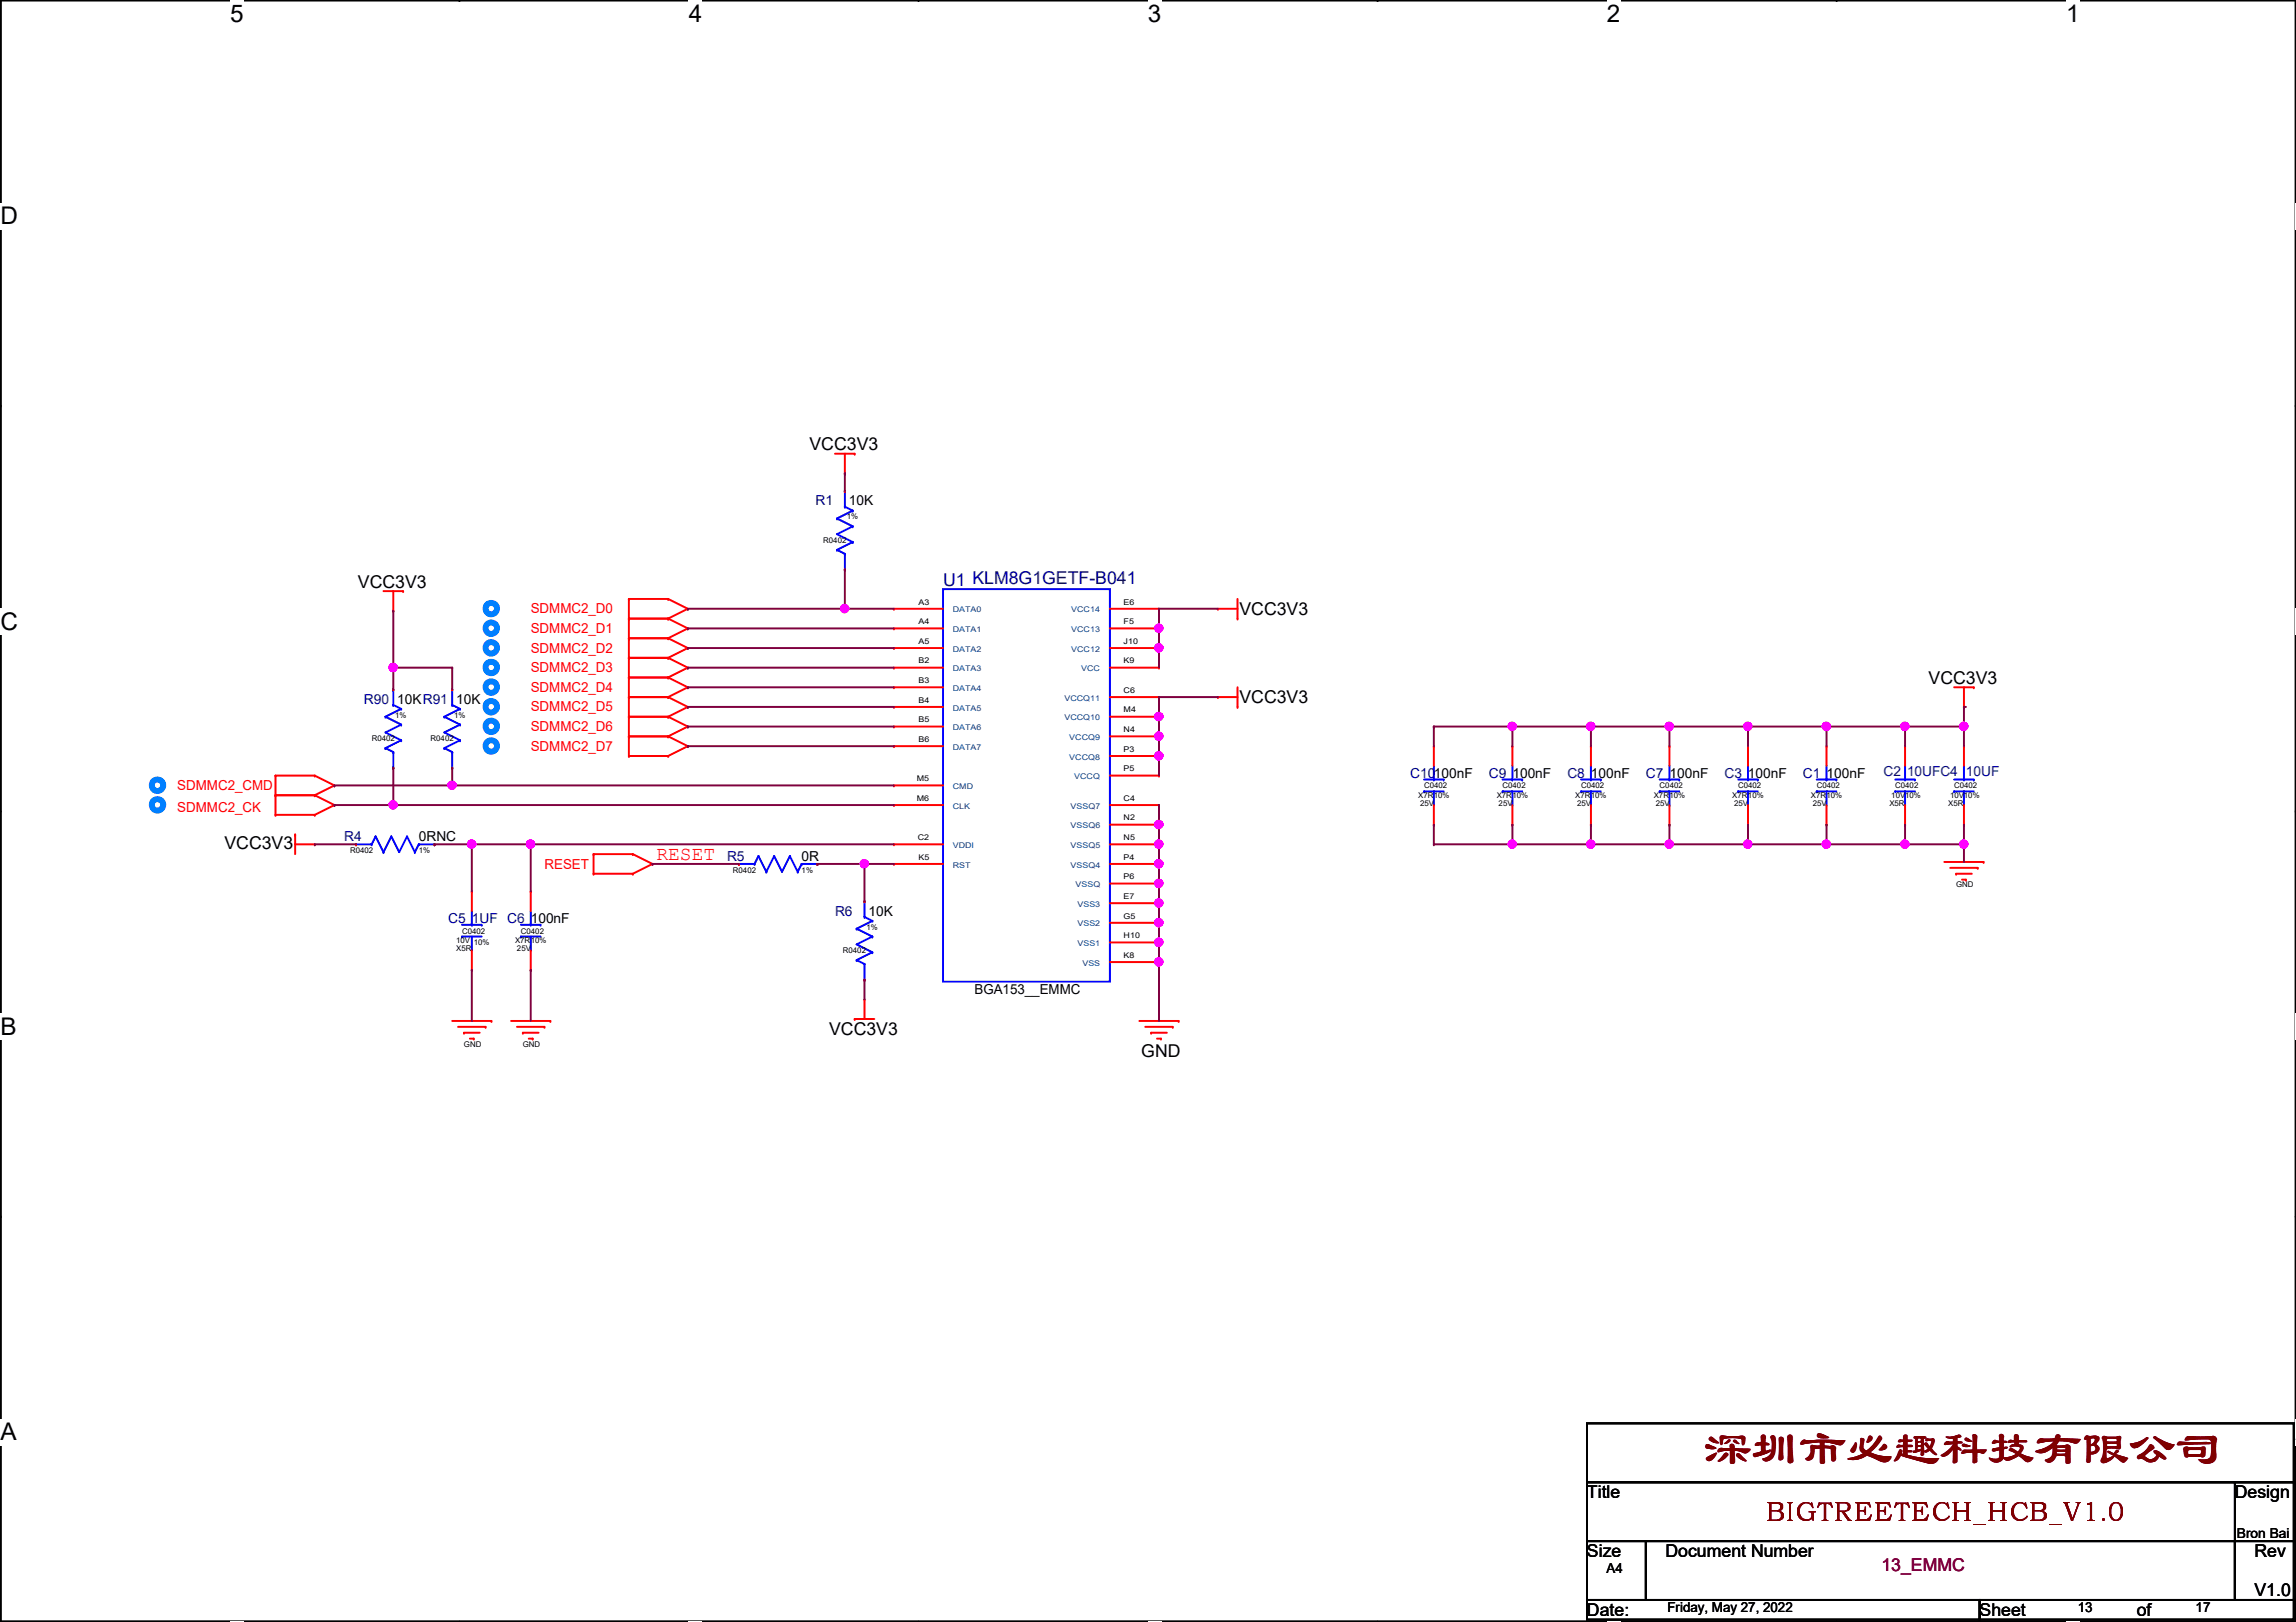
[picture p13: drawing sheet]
<svg xmlns="http://www.w3.org/2000/svg" width="297mm" height="210mm" viewBox="0 0 297 210" stroke-linecap="round" stroke-linejoin="round" font-family="sans-serif">
<defs><g id="words">
<text font-size="6.1" fill="#7f0000" x="220.6" y="189.4">深圳市必趣科技有限公司</text>
<text font-size="3.5" fill="#7f0000" x="228.4" y="196.8">BIGTREETECH_HCB_V1.0</text>
<g font-size="3.1">
<text x="29.8" y="2.8">5</text>
<text x="89.1" y="2.8">4</text>
<text x="148.5" y="2.8">3</text>
<text x="207.9" y="2.8">2</text>
<text x="267.3" y="2.8">1</text>
<text x=".1" y="29">D</text>
<text x=".1" y="81.5">C</text>
<text x=".1" y="133.9">B</text>
<text x=".1" y="186.4">A</text>
<text x="297" y="186.4">A</text>
</g>
<text font-size="2.5" fill="#f00" x="84.9" y="111.3">RESET</text>
<g font-size="2.3">
<text x="104.7" y="58.3">VCC3V3</text>
<text x="46.3" y="76">VCC3V3</text>
<text x="160.4" y="79.6">VCC3V3</text>
<text x="249.5" y="88.5">VCC3V3</text>
<text x="160.4" y="91">VCC3V3</text>
<text x="29" y="109.8">VCC3V3</text>
<text x="107.3" y="133.9">VCC3V3</text>
<text x="147.7" y="136.7">GND</text>
<text x="205.3" y="193.9">Title</text>
<text x="289.1" y="193.9">Design</text>
<text x="205.3" y="201.5">Size</text>
<text x="215.5" y="201.5">Document Number</text>
<text x="291.7" y="201.5">Rev</text>
<text x="205.3" y="209.1">Date:</text>
<text x="256.1" y="209.1">Sheet</text>
<text x="276.4" y="209.1">of</text>
<text x="291.7" y="206.6">V1.0</text>
</g>
<text font-size="2.3" fill="#00007f" x="122" y="75.8">U1 KLM8G1GETF-B041</text>
<text font-size="2.3" fill="#7f003f" x="243.4" y="203.3">13_EMMC</text>
<g font-size="1.8" fill="#00007f">
<text x="105.5" y="65.4">R1</text>
<text x="47.1" y="91.1">R90</text>
<text x="182.5" y="100.7">C10100nF</text>
<text x="192.6" y="100.7">C9</text>
<text x="202.8" y="100.7">C8</text>
<text x="212.9" y="100.7">C7</text>
<text x="223.1" y="100.7">C3</text>
<text x="233.3" y="100.7">C1</text>
<text x="243.7" y="100.5">C2</text>
<text x="246.7" y="100.5">10UFC4</text>
<text x="254.3" y="100.5">10UF</text>
<text x="44.5" y="108.8">R4</text>
<text x="94.1" y="111.4">R5</text>
<text x="58" y="119.5">C5</text>
<text x="61" y="119.5">1UF C6</text>
<text x="108" y="118.5">R6</text>
</g>
<g font-size="1.8">
<text x="109.8" y="65.4">10K</text>
<text x="51.4" y="91.1">10KR91</text>
<text x="59" y="91.1">10K</text>
<text x="195.7" y="100.7">100nF</text>
<text x="205.8" y="100.7">100nF</text>
<text x="216" y="100.7">100nF</text>
<text x="226.1" y="100.7">100nF</text>
<text x="236.3" y="100.7">100nF</text>
<text x="54.2" y="108.8">0RNC</text>
<text x="103.7" y="111.4">0R</text>
<text x="68.7" y="119.5">100nF</text>
<text x="112.3" y="118.5">10K</text>
<text x="126.1" y="128.7">BGA153__EMMC</text>
<text x="207.9" y="203.6">A4</text>
<text x="289.4" y="199">Bron Bai</text>
<text x="215.7" y="208.7">Friday, May 27, 2022</text>
<text x="268.8" y="208.7">13</text>
<text x="284.1" y="208.7">17</text>
</g>
<g font-size="1.8" fill="#f00">
<text x="68.7" y="79.4">SDMMC2_D0</text>
<text x="68.7" y="81.9">SDMMC2_D1</text>
<text x="68.7" y="84.5">SDMMC2_D2</text>
<text x="68.7" y="87">SDMMC2_D3</text>
<text x="68.7" y="89.5">SDMMC2_D4</text>
<text x="68.7" y="92.1">SDMMC2_D5</text>
<text x="68.7" y="94.6">SDMMC2_D6</text>
<text x="68.7" y="97.2">SDMMC2_D7</text>
<text x="22.9" y="102.2">SDMMC2_CMD</text>
<text x="22.9" y="105">SDMMC2_CK</text>
<text x="70.4" y="112.4">RESET</text>
</g>
<g font-size="1">
<text x="106.5" y="70.3">R0402</text>
<text x="109.6" y="67.2">1%</text>
<text x="118.8" y="78.2">A3</text>
<text x="118.8" y="80.8">A4</text>
<text x="118.8" y="83.3">A5</text>
<text x="145.4" y="83.3">J10</text>
<text x="145.4" y="80.8">F5</text>
<text x="145.4" y="78.2">E6</text>
<text x="118.8" y="85.9">B2</text>
<text x="118.8" y="88.4">B3</text>
<text x="145.4" y="89.7">C6</text>
<text x="145.4" y="85.9">K9</text>
<text x="48.1" y="95.9">R0402</text>
<text x="51.1" y="92.9">1%</text>
<text x="55.7" y="95.9">R0402</text>
<text x="58.8" y="92.9">1%</text>
<text x="118.8" y="90.9">B4</text>
<text x="118.8" y="93.5">B5</text>
<text x="145.4" y="94.7">N4</text>
<text x="145.4" y="92.2">M4</text>
<text x="118.6" y="101.1">M5</text>
<text x="118.8" y="96">B6</text>
<text x="145.4" y="99.8">P5</text>
<text x="145.4" y="97.3">P3</text>
<text x="118.6" y="103.6">M6</text>
<text x="145.4" y="106.2">N2</text>
<text x="145.4" y="103.6">C4</text>
<text x="183.5" y="103.3">X7R10%</text>
<text x="183.7" y="104.3">25V</text>
<text x="184.2" y="102">C0402</text>
<text x="193.6" y="103.3">X7R10%</text>
<text x="193.9" y="104.3">25V</text>
<text x="194.4" y="102">C0402</text>
<text x="203.8" y="103.3">X7R10%</text>
<text x="204" y="104.3">25V</text>
<text x="204.6" y="102">C0402</text>
<text x="213.9" y="103.3">X7R10%</text>
<text x="214.2" y="104.3">25V</text>
<text x="214.7" y="102">C0402</text>
<text x="224.1" y="103.3">X7R10%</text>
<text x="224.4" y="104.3">25V</text>
<text x="224.9" y="102">C0402</text>
<text x="234.3" y="103.3">X7R10%</text>
<text x="234.5" y="104.3">25V</text>
<text x="235" y="102">C0402</text>
<text x="244.4" y="104.3">X5R</text>
<text x="244.7" y="103.3">10V10%</text>
<text x="245.2" y="102">C0402</text>
<text x="252" y="104.3">X5R</text>
<text x="252.3" y="103.3">10V10%</text>
<text x="252.8" y="102">C0402</text>
<text x="45.3" y="110.4">R0402</text>
<text x="54.2" y="110.4">1%</text>
<text x="94.8" y="112.9">R0402</text>
<text x="103.7" y="112.9">1%</text>
<text x="118.7" y="108.7">C2</text>
<text x="118.8" y="111.3">K5</text>
<text x="145.4" y="113.8">P6</text>
<text x="145.4" y="111.3">P4</text>
<text x="145.4" y="108.7">N5</text>
<text x="145.4" y="118.9">G5</text>
<text x="145.4" y="116.3">E7</text>
<text x="253.1" y="114.7">GND</text>
<text x="59" y="122.1">10V</text>
<text x="59" y="123.1">X5R</text>
<text x="59.8" y="120.8">C0402</text>
<text x="61.3" y="122.3">10%</text>
<text x="66.6" y="122.1">X7R10%</text>
<text x="66.9" y="123.1">25V</text>
<text x="67.4" y="120.8">C0402</text>
<text x="109" y="123.4">R0402</text>
<text x="112.1" y="120.3">1%</text>
<text x="145.4" y="124">K8</text>
<text x="145.4" y="121.4">H10</text>
<text x="60" y="135.6">GND</text>
<text x="67.6" y="135.6">GND</text>
</g>
<g font-size="1" fill="#003f7f">
<text x="123.3" y="79.2">DATA0</text>
<text x="123.3" y="81.8">DATA1</text>
<text x="138.6" y="81.8">VCC13</text>
<text x="138.6" y="79.2">VCC14</text>
<text x="123.3" y="84.3">DATA2</text>
<text x="123.3" y="86.9">DATA3</text>
<text x="123.3" y="89.4">DATA4</text>
<text x="138.6" y="84.3">VCC12</text>
<text x="139.9" y="86.9">VCC</text>
<text x="123.3" y="91.9">DATA5</text>
<text x="123.3" y="94.5">DATA6</text>
<text x="137.7" y="93.2">VCCQ10</text>
<text x="137.7" y="90.7">VCCQ11</text>
<text x="138.3" y="95.8">VCCQ9</text>
<text x="123.3" y="97">DATA7</text>
<text x="138.3" y="98.3">VCCQ8</text>
<text x="139" y="100.8">VCCQ</text>
<text x="123.3" y="102.1">CMD</text>
<text x="123.3" y="104.6">CLK</text>
<text x="138.5" y="107.2">VSSQ6</text>
<text x="138.5" y="104.6">VSSQ7</text>
<text x="123.3" y="109.7">VDDI</text>
<text x="123.3" y="112.3">RST</text>
<text x="138.5" y="112.3">VSSQ4</text>
<text x="138.5" y="109.7">VSSQ5</text>
<text x="139.1" y="114.8">VSSQ</text>
<text x="139.4" y="119.9">VSS2</text>
<text x="139.4" y="117.3">VSS3</text>
<text x="139.4" y="122.4">VSS1</text>
<text x="140" y="125">VSS</text>
</g>
</g></defs>
<path d="M.1 0h296.9v209.8h-296.9z" fill="none" stroke="#000" stroke-width=".25"/>
<g fill="#fff">
<path d="M29.8 0h1.7v3.5h-1.7z"/>
<path d="M29.8 209.8h1.7v.1h-1.7z"/>
</g>
<path d="M59.4 0h.1M59.4 209.8h.1" fill="none" stroke="#000" stroke-width=".25"/>
<g fill="#fff">
<path d="M89.1 0h1.7v3.5h-1.7z"/>
<path d="M89.1 209.8h1.7v.1h-1.7z"/>
</g>
<path d="M118.8 0h.1M118.8 209.8h.1" fill="none" stroke="#000" stroke-width=".25"/>
<g fill="#fff">
<path d="M148.5 0h1.7v3.5h-1.7z"/>
<path d="M148.5 209.8h1.7v.1h-1.7z"/>
</g>
<path d="M178.2 0h.1M178.2 209.8h.1" fill="none" stroke="#000" stroke-width=".25"/>
<g fill="#fff">
<path d="M207.9 0h1.7v3.5h-1.7z"/>
<path d="M207.9 209.8h1.7v.1h-1.7z"/>
</g>
<path d="M237.6 0h.1M237.6 209.8h.1" fill="none" stroke="#000" stroke-width=".25"/>
<g fill="#fff">
<path d="M267.3 0h1.7v3.5h-1.7z"/>
<path d="M267.3 209.8h1.7v.1h-1.7z"/>
<path d="M.1 26.2h2.2v3.5h-2.2z"/>
<path d="M297 26.2h.1v3.5h-.1z"/>
<path d="M.1 78.7h2.2v3.5h-2.2z"/>
<path d="M297 78.7h.1v3.5h-.1z"/>
</g>
<path d="M.1 52.5h.1M297 52.5h.1" fill="none" stroke="#000" stroke-width=".25"/>
<g fill="#fff">
<path d="M.1 131.1h2.1v3.5h-2.1z"/>
<path d="M297 131.1h.1v3.5h-.1z"/>
</g>
<path d="M.1 104.9h.1M297 104.9h.1" fill="none" stroke="#000" stroke-width=".25"/>
<g fill="#fff">
<path d="M.1 183.6h2.1v3.5h-2.1z"/>
<path d="M297 183.6h.1v3.5h-.1z"/>
</g>
<path d="M.1 157.4h.1M297 157.4h.1M205.3 184.2h91.5v7.6h-91.5zM205.3 191.8h91.5v7.6h-91.5zM205.3 199.4h7.6v7.7h-7.6zM212.9 199.4h76.2v7.7h-76.2zM289.1 199.4h7.7v7.7h-7.7zM289.1 191.8h.1M289.1 191.8v7.6M205.3 207.1h50.8v2.5h-50.8zM256.1 207.1h40.7v2.5h-40.7z" fill="none" stroke="#000" stroke-width=".25"/>
<g fill="none" stroke="#007fff" stroke-width=".76">
<circle cx="63.6" cy="78.8" r=".75"/>
<circle cx="63.6" cy="96.5" r=".75"/>
<circle cx="63.6" cy="86.4" r=".75"/>
<circle cx="63.6" cy="81.3" r=".75"/>
<circle cx="63.6" cy="91.5" r=".75"/>
<circle cx="63.6" cy="83.8" r=".75"/>
<circle cx="63.6" cy="94" r=".75"/>
<circle cx="63.6" cy="88.9" r=".75"/>
<circle cx="20.4" cy="104.2" r=".75"/>
<circle cx="20.4" cy="101.6" r=".75"/>
</g>
<g fill="none" stroke="#f00" stroke-width=".25">
<path d="M108 58.7h2.6M109.3 58.7v2.6M110.6 58.7h.1M49.6 76.5h2.6M50.9 79h.1M50.9 76.5v2.5M52.2 76.5h.1M81.4 77.5h.1M81.4 77.5h5M81.4 77.5v20.3M86.4 77.5h.1M86.4 77.5l2.6 1.3"/>
<path d="M89 78.8h.1M89 78.8l-2.6 1.3M109.3 61.3h.1M109.3 73.7h.1M109.3 63.5h.1M115.7 78.8h.1M115.7 78.8h6.3M143.6 78.8h6.3M149.9 78.8h.1M157.6 78.8h.1M157.6 78.8h2.5M160.1 77.5v2.6"/>
<path d="M50.9 99.4h.1M50.9 89.2h.1M58.5 99.4h.1M58.5 89.2h.1M81.4 80.1h.1M81.4 82.6h.1M81.4 85.1h.1M81.4 87.7h.1M81.4 90.2h.1M81.4 92.8h.1M81.4 95.3h.1M81.4 97.8h.1"/>
<path d="M81.4 80.1h5M81.4 82.6h5M81.4 85.1h5M81.4 87.7h5M81.4 90.2h5M81.4 92.8h5M81.4 95.3h5M81.4 97.8h5M86.4 80.1h.1M86.4 82.6h.1M86.4 85.1h.1M86.4 87.7h.1"/>
<path d="M86.4 90.2h.1M86.4 92.8h.1M86.4 95.3h.1M86.4 97.8h.1M86.4 80.1l2.6 1.2M86.4 82.6l2.6 1.3M86.4 85.1l2.6 1.3M86.4 87.7l2.6 1.2M86.4 90.2l2.6 1.3M86.4 92.8l2.6 1.2M86.4 95.3l2.6 1.3M89 81.3h.1"/>
<path d="M89 83.9h.1M89 86.4h.1M89 88.9h.1M89 91.5h.1M89 94h.1M89 96.6h.1M89 81.3l-2.6 1.3M89 83.9l-2.6 1.2M89 86.4l-2.6 1.3M89 88.9l-2.6 1.3M89 91.5l-2.6 1.3M89 94l-2.6 1.3"/>
<path d="M89 96.6l-2.6 1.2M115.7 81.3h.1M115.7 83.9h.1M115.7 86.4h.1M115.7 88.9h.1M115.7 91.5h.1M115.7 94h.1M115.7 96.6h.1M115.7 88.9h6.3M115.7 81.3h6.3M115.7 83.9h6.3M115.7 86.4h6.3"/>
<path d="M115.7 91.5h6.3M115.7 94h6.3M115.7 96.6h6.3M143.6 90.2h6.3M143.6 92.8h6.3M143.6 95.3h6.3M143.6 97.8h6.3M143.6 81.3h6.3M143.6 83.9h6.3M143.6 86.4h6.3M149.9 97.8h.1M149.9 95.3h.1"/>
<path d="M149.9 92.8h.1M149.9 90.2h.1M149.9 86.4h.1M149.9 83.9h.1M149.9 81.3h.1M157.6 90.2h.1M157.6 90.2h2.5M160.1 91.5h.1M160.1 80.1h.1M160.1 88.9v2.6M185.5 96.6h.1M185.5 96.6v2.5"/>
<path d="M195.7 96.6h.1M195.7 96.6v2.5M205.8 96.6h.1M205.8 96.6v2.5M216 96.6h.1M216 96.6v2.5M226.1 96.6h.1M226.1 96.6v2.5M236.3 96.6h.1M236.3 96.6v2.5M246.5 96.6h.1M246.5 96.6v2.5"/>
<path d="M252.8 88.9h2.6M254.1 91.5h.1M254.1 96.6h.1M254.1 88.9v2.6M254.1 96.6v2.5M255.4 88.9h.1M35.6 100.4h.1M35.6 102.9h.1M35.6 105.5h.1M35.6 100.4h5.1M35.6 100.4v5.1M35.6 102.9h5.1"/>
<path d="M35.6 105.5h5.1M38.2 108h.1M38.2 109.3h2.5M38.2 108v2.5M40.7 100.4h.1M40.7 102.9h.1M40.7 105.5h.1M40.7 109.3h.1M40.7 100.4l2.6 1.2M40.7 102.9l2.6 1.3M43.3 101.6h.1M43.3 104.2h.1"/>
<path d="M43.3 101.6l-2.6 1.3M43.3 104.2l-2.6 1.3M46.1 109.3h.1M56.2 109.3h.1M61 115.4h.1M61 115.4v2.5M68.7 115.4h.1M68.7 115.4v2.5M76.8 110.5h.1M76.8 113.1h.1M76.8 110.5h5.1M76.8 110.5v2.6"/>
<path d="M76.8 113.1h5.1M81.9 110.5h.1M81.9 113.1h.1M81.9 110.5l2.5 1.3M84.4 111.8h.1M84.4 111.8l-2.5 1.3M95.6 111.8h.1M105.7 111.8h.1M111.8 116.6h.1M115.7 101.6h.1M115.7 104.2h.1M115.7 109.3h.1"/>
<path d="M115.7 111.8h.1M115.7 109.3h6.3M115.7 101.6h6.3M115.7 104.2h6.3M115.7 111.8h6.3M143.6 100.4h6.3M143.6 109.3h6.3M143.6 104.2h6.3M143.6 119.4h6.3M143.6 116.9h6.3M143.6 114.3h6.3M143.6 111.8h6.3"/>
<path d="M143.6 106.7h6.3M149.9 119.4h.1M149.9 116.9h.1M149.9 114.3h.1M149.9 111.8h.1M149.9 109.3h.1M149.9 106.7h.1M149.9 104.2h.1M149.9 100.4h.1M185.5 106.7h.1M185.5 104.2v2.5M195.7 106.7h.1"/>
<path d="M195.7 104.2v2.5M205.8 106.7h.1M205.8 104.2v2.5M216 106.7h.1M216 104.2v2.5M226.1 106.7h.1M226.1 104.2v2.5M236.3 106.7h.1M236.3 104.2v2.5M246.5 106.7h.1M246.5 104.2v2.5M251.5 111.5h5.1"/>
<path d="M252.3 112.3h3.6M253.1 113.1h.1M253.1 113.1h2M253.8 113.8h.5M254.1 106.7h.1M254.1 104.2v2.5M254.3 113.8h.1M255.9 112.3h.1M256.6 111.5h.1M58.5 132.1h5.1M59.3 132.9h3.5M60 133.6h.1"/>
<path d="M60 133.6h2.1M60.8 134.4h.5M61 125.5h.1M61 123v2.5M61.3 134.4h.1M62.8 132.9h.1M63.6 132.1h.1M66.1 132.1h5.1M66.9 132.9h3.5M67.6 133.6h.1M67.6 133.6h2.1M68.4 134.4h.5"/>
<path d="M68.7 125.5h.1M68.7 123v2.5M68.9 134.4h.1M70.4 132.9h.1M71.2 132.1h.1M110.6 131.9h.1M110.6 131.9h2.5M111.8 129.3h.1M111.8 126.8h.1M111.8 129.3v2.6M143.6 124.5h6.3M143.6 122h6.3"/>
<path d="M147.4 132.1h5.1M148.2 132.9h3.5M148.9 133.6h.1M148.9 133.6h2.1M149.7 134.4h.5M149.9 124.5h.1M149.9 122h.1M150.2 134.4h.1M151.7 132.9h.1M152.5 132.1h.1"/>
</g>
<g fill="none" stroke="#00f" stroke-width=".25">
<path d="M108.3 67.1h.1M108.3 71.2h.1M108.3 67.1l2 1M108.3 71.2l1 .5M109.3 63.5h.1M109.3 65.6h.1M109.3 73.7h.1M109.3 71.7h.1M109.3 63.5v2.1M109.3 71.7v2M109.3 65.6l1 .5M110.3 66.1h.1"/>
<path d="M110.3 68.1h.1M110.3 70.1h.1M110.3 66.1l-2 1M110.3 68.1l-2 1 2 1M110.3 70.1l-2 1.1M122 76.2h21.6v50.8h-21.6zM49.9 92.8h.1M49.9 96.8h.1M49.9 92.8l2 1M49.9 96.8l1 .5M50.9 89.2h.1M50.9 91.2h.1"/>
<path d="M50.9 99.4h.1M50.9 97.3h.1M50.9 89.2v2M50.9 97.3v2.1M50.9 91.2l1 .5M51.9 91.7h.1M51.9 93.8h.1M51.9 95.8h.1M51.9 91.7l-2 1.1M51.9 93.8l-2 1 2 1M51.9 95.8l-2 1M57.5 92.8h.1"/>
<path d="M57.5 96.8h.1M57.5 92.8l2 1M57.5 96.8l1 .5M58.5 89.2h.1M58.5 91.2h.1M58.5 99.4h.1M58.5 97.3h.1M58.5 89.2v2M58.5 97.3v2.1M58.5 91.2l1 .5M59.5 91.7h.1M59.5 93.8h.1"/>
<path d="M59.5 95.8h.1M59.5 91.7l-2 1.1M59.5 93.8l-2 1 2 1M59.5 95.8l-2 1M185.5 99.1v1.8M195.7 99.1v1.8M205.8 99.1v1.8M216 99.1v1.8M226.1 99.1v1.8M236.3 99.1v1.8M246.5 99.1v1.8M254.1 99.1v1.8"/>
<path d="M46.1 109.3h.1M46.1 109.3h2M48.1 109.3h.1M48.6 108.2h.1M48.6 108.2l-.5 1.1M48.6 108.2l1 2.1M49.6 110.3h.1M50.6 108.2h.1M50.6 108.2l-1 2.1M50.6 108.2l1 2.1 1.1-2.1M52.7 108.2h.1M52.7 108.2l1 2.1"/>
<path d="M53.7 110.3h.1M54.2 109.3h.1M54.2 109.3h2M54.2 109.3l-.5 1M56.2 109.3h.1M59.8 119.7h2.5M61 119.7h.1M61 117.9v1.8M62.3 119.7h.1M67.4 119.7h2.5M68.7 119.7h.1M68.7 117.9v1.8"/>
<path d="M69.9 119.7h.1M95.6 111.8h.1M95.6 111.8h2M97.6 111.8h.1M98.1 110.8h.1M98.1 110.8l-.5 1M98.1 110.8l1 2M99.1 112.8h.1M100.2 110.8h.1M100.2 110.8l-1.1 2M100.2 110.8l1 2 1-2M102.2 110.8h.1"/>
<path d="M102.2 110.8l1 2M103.2 112.8h.1M103.7 111.8h.1M103.7 111.8h2M103.7 111.8l-.5 1M105.7 111.8h.1M111.8 116.6h.1M111.8 118.7h.1M111.8 116.6v2.1M111.8 118.7l1.1 .5M112.9 119.2h.1M112.9 119.2l-2.1 1"/>
<path d="M184.2 102.4h.1M184.2 100.9h2.6M184.2 102.4h2.6M185.5 104.2h.1M185.5 100.9h.1M185.5 102.4v1.8M186.8 100.9h.1M194.4 102.4h.1M194.4 100.9h2.5M194.4 102.4h2.5M195.7 104.2h.1M195.7 100.9h.1"/>
<path d="M195.7 102.4v1.8M196.9 100.9h.1M204.6 102.4h.1M204.6 100.9h2.5M204.6 102.4h2.5M205.8 104.2h.1M205.8 100.9h.1M205.8 102.4v1.8M207.1 100.9h.1M214.7 102.4h.1M214.7 100.9h2.6M214.7 102.4h2.6"/>
<path d="M216 104.2h.1M216 100.9h.1M216 102.4v1.8M217.3 100.9h.1M224.9 102.4h.1M224.9 100.9h2.5M224.9 102.4h2.5M226.1 104.2h.1M226.1 100.9h.1M226.1 102.4v1.8M227.4 100.9h.1M235 102.4h.1"/>
<path d="M235 100.9h2.6M235 102.4h2.6M236.3 104.2h.1M236.3 100.9h.1M236.3 102.4v1.8M237.6 100.9h.1M245.2 102.4h.1M245.2 100.9h2.5M245.2 102.4h2.5M246.5 104.2h.1M246.5 100.9h.1M246.5 102.4v1.8"/>
<path d="M247.7 100.9h.1M252.8 102.4h.1M252.8 100.9h2.6M252.8 102.4h2.6M254.1 104.2h.1M254.1 100.9h.1M254.1 102.4v1.8M255.4 100.9h.1M59.8 121.2h.1M59.8 121.2h2.5M61 123h.1M61 121.2v1.8"/>
<path d="M67.4 121.2h.1M67.4 121.2h2.5M68.7 123h.1M68.7 121.2v1.8M110.8 120.2h.1M110.8 124.2h.1M110.8 120.2l2.1 1M110.8 124.2l1 .6M111.8 126.8h.1M111.8 124.8h.1M111.8 124.8v2M112.9 121.2h.1"/>
<path d="M112.9 123.2h.1M112.9 121.2l-2.1 1 2.1 1M112.9 123.2l-2.1 1"/>
</g>
<g fill="none" stroke="#7f003f" stroke-width=".25">
<path d="M89 78.8h.1M89 78.8h20.3M89 81.3h.1M89 83.9h.1M89 86.4h.1M89 88.9h.1M89 91.5h.1M89 94h.1M89 96.6h.1M89 81.3h26.7M89 83.9h26.7M89 86.4h26.7"/>
<path d="M89 88.9h26.7M89 91.5h26.7M89 94h26.7M89 96.6h26.7M58.5 101.6h.1M58.5 101.6h57.2"/>
</g>
<circle cx="58.5" cy="101.6" r=".49" fill="#f0f"/>
<circle cx="58.5" cy="101.6" r=".49" fill="none" stroke="#f0f" stroke-width=".25"/>
<path d="M50.9 104.2h.1M50.9 104.2h64.8" fill="none" stroke="#7f003f" stroke-width=".25"/>
<circle cx="50.9" cy="104.2" r=".49" fill="#f0f"/>
<circle cx="50.9" cy="104.2" r=".49" fill="none" stroke="#f0f" stroke-width=".25"/>
<path d="M50.9 99.4h.1M50.9 99.4v4.8M68.7 109.3h.1M68.7 109.3h47" fill="none" stroke="#7f003f" stroke-width=".25"/>
<circle cx="68.6" cy="109.2" r=".49" fill="#f0f"/>
<circle cx="68.6" cy="109.2" r=".49" fill="none" stroke="#f0f" stroke-width=".25"/>
<path d="M149.9 78.8h.1M149.9 78.8h7.7M149.9 78.8v5.1M149.9 81.3h.1M56.2 109.3h.1M56.2 109.3h4.8" fill="none" stroke="#7f003f" stroke-width=".25"/>
<circle cx="149.9" cy="81.3" r=".49" fill="#f0f"/>
<circle cx="149.9" cy="81.3" r=".49" fill="none" stroke="#f0f" stroke-width=".25"/>
<path d="M149.9 83.9h.1M149.9 83.9v2.5" fill="none" stroke="#7f003f" stroke-width=".25"/>
<circle cx="149.9" cy="83.8" r=".49" fill="#f0f"/>
<circle cx="149.9" cy="83.8" r=".49" fill="none" stroke="#f0f" stroke-width=".25"/>
<path d="M149.9 90.2h.1M149.9 90.2v2.6" fill="none" stroke="#7f003f" stroke-width=".25"/>
<circle cx="149.9" cy="92.7" r=".49" fill="#f0f"/>
<circle cx="149.9" cy="92.7" r=".49" fill="none" stroke="#f0f" stroke-width=".25"/>
<path d="M149.9 92.8h.1M149.9 92.8v2.5" fill="none" stroke="#7f003f" stroke-width=".25"/>
<circle cx="149.9" cy="95.3" r=".49" fill="#f0f"/>
<circle cx="149.9" cy="95.3" r=".49" fill="none" stroke="#f0f" stroke-width=".25"/>
<path d="M149.9 95.3h.1M149.9 97.8h.1M149.9 95.3v5.1" fill="none" stroke="#7f003f" stroke-width=".25"/>
<circle cx="149.9" cy="97.8" r=".49" fill="#f0f"/>
<circle cx="149.9" cy="97.8" r=".49" fill="none" stroke="#f0f" stroke-width=".25"/>
<path d="M149.9 119.4h.1M149.9 119.4v5.1M149.9 122h.1" fill="none" stroke="#7f003f" stroke-width=".25"/>
<circle cx="149.9" cy="121.9" r=".49" fill="#f0f"/>
<circle cx="149.9" cy="121.9" r=".49" fill="none" stroke="#f0f" stroke-width=".25"/>
<circle cx="149.9" cy="119.4" r=".49" fill="#f0f"/>
<circle cx="149.9" cy="119.4" r=".49" fill="none" stroke="#f0f" stroke-width=".25"/>
<path d="M149.9 116.9h.1M149.9 114.3h.1M149.9 114.3v5.1" fill="none" stroke="#7f003f" stroke-width=".25"/>
<circle cx="149.9" cy="116.9" r=".49" fill="#f0f"/>
<circle cx="149.9" cy="116.9" r=".49" fill="none" stroke="#f0f" stroke-width=".25"/>
<circle cx="149.9" cy="114.3" r=".49" fill="#f0f"/>
<circle cx="149.9" cy="114.3" r=".49" fill="none" stroke="#f0f" stroke-width=".25"/>
<path d="M149.9 111.8h.1M149.9 109.3h.1M149.9 109.3v5" fill="none" stroke="#7f003f" stroke-width=".25"/>
<circle cx="149.9" cy="111.8" r=".49" fill="#f0f"/>
<circle cx="149.9" cy="111.8" r=".49" fill="none" stroke="#f0f" stroke-width=".25"/>
<path d="M149.9 106.7h.1M149.9 106.7v2.6" fill="none" stroke="#7f003f" stroke-width=".25"/>
<circle cx="149.9" cy="109.2" r=".49" fill="#f0f"/>
<circle cx="149.9" cy="109.2" r=".49" fill="none" stroke="#f0f" stroke-width=".25"/>
<path d="M149.9 104.2h.1M149.9 104.2v2.5" fill="none" stroke="#7f003f" stroke-width=".25"/>
<circle cx="149.9" cy="106.7" r=".49" fill="#f0f"/>
<circle cx="149.9" cy="106.7" r=".49" fill="none" stroke="#f0f" stroke-width=".25"/>
<path d="M50.9 86.4h.1M50.9 86.4h7.6M84.4 111.8h.1M84.4 111.8h11.2M105.7 111.8h.1M105.7 111.8h6.1" fill="none" stroke="#7f003f" stroke-width=".25"/>
<circle cx="111.8" cy="111.8" r=".49" fill="#f0f"/>
<circle cx="111.8" cy="111.8" r=".49" fill="none" stroke="#f0f" stroke-width=".25"/>
<path d="M149.9 90.2h.1M149.9 90.2h7.7M254.1 91.5h.1M254.1 91.5v2.5M149.9 124.5h.1M149.9 124.5v7.6" fill="none" stroke="#7f003f" stroke-width=".25"/>
<circle cx="149.9" cy="124.5" r=".49" fill="#f0f"/>
<circle cx="149.9" cy="124.5" r=".49" fill="none" stroke="#f0f" stroke-width=".25"/>
<path d="M40.7 109.3h.1M40.7 109.3h5.4M61 109.3h.1M61 109.3h7.7M61 109.3v6.1M61 125.5h.1M61 125.5v6.6M68.7 125.5h.1M68.7 125.5v6.6" fill="none" stroke="#7f003f" stroke-width=".25"/>
<circle cx="61" cy="109.2" r=".49" fill="#f0f"/>
<circle cx="61" cy="109.2" r=".49" fill="none" stroke="#f0f" stroke-width=".25"/>
<path d="M50.9 79h.1M50.9 79v7.4M68.7 109.3h.1M68.7 109.3v6.1M111.8 111.8h.1M111.8 111.8v4.8M111.8 111.8h3.9M111.8 126.8h.1M111.8 126.8v2.5" fill="none" stroke="#7f003f" stroke-width=".25"/>
<circle cx="50.9" cy="86.4" r=".49" fill="#f0f"/>
<circle cx="50.9" cy="86.4" r=".49" fill="none" stroke="#f0f" stroke-width=".25"/>
<path d="M109.3 61.3h.1M109.3 73.7h.1M109.3 78.8h.1M109.3 61.3v2.2M109.3 73.7v5.1M109.3 78.8h6.4M50.9 86.4h.1M50.9 86.4v2.8M58.5 86.4h.1M58.5 99.4h.1M58.5 86.4v2.8M58.5 99.4v2.2" fill="none" stroke="#7f003f" stroke-width=".25"/>
<circle cx="109.3" cy="78.8" r=".49" fill="#f0f"/>
<circle cx="109.3" cy="78.8" r=".49" fill="none" stroke="#f0f" stroke-width=".25"/>
<path d="M185.5 94h.1M185.5 94v2.6M185.5 94h10.2" fill="none" stroke="#7f003f" stroke-width=".25"/>
<circle cx="195.6" cy="94" r=".49" fill="#f0f"/>
<circle cx="195.6" cy="94" r=".49" fill="none" stroke="#f0f" stroke-width=".25"/>
<path d="M254.1 91.5h.1M254.1 94h.1M254.1 91.5h.2M254.1 94v2.6M185.5 109.3h.1M185.5 106.7h.1M185.5 109.3h20.3M185.5 106.7v2.6M195.7 106.7h.1M195.7 109.3h.1M195.7 106.7v2.6" fill="none" stroke="#7f003f" stroke-width=".25"/>
<circle cx="205.8" cy="109.2" r=".49" fill="#f0f"/>
<circle cx="205.8" cy="109.2" r=".49" fill="none" stroke="#f0f" stroke-width=".25"/>
<circle cx="195.6" cy="109.2" r=".49" fill="#f0f"/>
<circle cx="195.6" cy="109.2" r=".49" fill="none" stroke="#f0f" stroke-width=".25"/>
<path d="M205.8 106.7h.1M205.8 109.3h.1M205.8 106.7v2.6M205.8 109.3h20.3M216 106.7h.1M216 109.3h.1M216 106.7v2.6" fill="none" stroke="#7f003f" stroke-width=".25"/>
<circle cx="226.1" cy="109.2" r=".49" fill="#f0f"/>
<circle cx="226.1" cy="109.2" r=".49" fill="none" stroke="#f0f" stroke-width=".25"/>
<circle cx="216" cy="109.2" r=".49" fill="#f0f"/>
<circle cx="216" cy="109.2" r=".49" fill="none" stroke="#f0f" stroke-width=".25"/>
<path d="M226.1 106.7h.1M226.1 109.3h.1M226.1 106.7v2.6M236.3 106.7h.1M236.3 106.7v2.6h-10.2" fill="none" stroke="#7f003f" stroke-width=".25"/>
<circle cx="236.3" cy="109.2" r=".49" fill="#f0f"/>
<circle cx="236.3" cy="109.2" r=".49" fill="none" stroke="#f0f" stroke-width=".25"/>
<path d="M236.3 109.3h.1M236.3 109.3h17.8M246.5 106.7h.1M246.5 109.3h.1M246.5 106.7v2.6" fill="none" stroke="#7f003f" stroke-width=".25"/>
<circle cx="246.4" cy="109.2" r=".49" fill="#f0f"/>
<circle cx="246.4" cy="109.2" r=".49" fill="none" stroke="#f0f" stroke-width=".25"/>
<path d="M254.1 106.7h.1M254.1 109.3h.1M254.1 106.7v4.8" fill="none" stroke="#7f003f" stroke-width=".25"/>
<circle cx="254.1" cy="109.2" r=".49" fill="#f0f"/>
<circle cx="254.1" cy="109.2" r=".49" fill="none" stroke="#f0f" stroke-width=".25"/>
<path d="M195.7 94h.1M195.7 94v2.6M195.7 94h10.1M205.8 94h.1M205.8 94v2.6" fill="none" stroke="#7f003f" stroke-width=".25"/>
<circle cx="205.8" cy="94" r=".49" fill="#f0f"/>
<circle cx="205.8" cy="94" r=".49" fill="none" stroke="#f0f" stroke-width=".25"/>
<path d="M205.8 94h.1M205.8 94h20.3M216 94h.1M216 94v2.6" fill="none" stroke="#7f003f" stroke-width=".25"/>
<circle cx="226.1" cy="94" r=".49" fill="#f0f"/>
<circle cx="226.1" cy="94" r=".49" fill="none" stroke="#f0f" stroke-width=".25"/>
<circle cx="216" cy="94" r=".49" fill="#f0f"/>
<circle cx="216" cy="94" r=".49" fill="none" stroke="#f0f" stroke-width=".25"/>
<path d="M226.1 94h.1M226.1 94v2.6M226.1 94h10.2M236.3 94h.1M236.3 94v2.6" fill="none" stroke="#7f003f" stroke-width=".25"/>
<circle cx="236.3" cy="94" r=".49" fill="#f0f"/>
<circle cx="236.3" cy="94" r=".49" fill="none" stroke="#f0f" stroke-width=".25"/>
<path d="M236.3 94h.1M236.3 94h17.8M246.5 94h.1M246.5 94v2.6" fill="none" stroke="#7f003f" stroke-width=".25"/>
<circle cx="254.1" cy="94" r=".49" fill="#f0f"/>
<circle cx="254.1" cy="94" r=".49" fill="none" stroke="#f0f" stroke-width=".25"/>
<circle cx="246.4" cy="94" r=".49" fill="#f0f"/>
<circle cx="246.4" cy="94" r=".49" fill="none" stroke="#f0f" stroke-width=".25"/>
<path d="M43.3 101.6h.1M43.3 104.2h.1M43.3 101.6h15.2M43.3 104.2h7.6" fill="none" stroke="#7f003f" stroke-width=".25"/>
<circle cx="58.5" cy="101.6" r=".49" fill="#f0f"/>
<circle cx="58.5" cy="101.6" r=".49" fill="none" stroke="#f0f" stroke-width=".25"/>
<circle cx="50.9" cy="104.2" r=".49" fill="#f0f"/>
<circle cx="50.9" cy="104.2" r=".49" fill="none" stroke="#f0f" stroke-width=".25"/>
<circle cx="68.6" cy="109.2" r=".49" fill="#f0f"/>
<circle cx="68.6" cy="109.2" r=".49" fill="none" stroke="#f0f" stroke-width=".25"/>
<circle cx="149.9" cy="81.3" r=".49" fill="#f0f"/>
<circle cx="149.9" cy="81.3" r=".49" fill="none" stroke="#f0f" stroke-width=".25"/>
<circle cx="149.9" cy="83.8" r=".49" fill="#f0f"/>
<circle cx="149.9" cy="83.8" r=".49" fill="none" stroke="#f0f" stroke-width=".25"/>
<circle cx="149.9" cy="92.7" r=".49" fill="#f0f"/>
<circle cx="149.9" cy="92.7" r=".49" fill="none" stroke="#f0f" stroke-width=".25"/>
<circle cx="149.9" cy="95.3" r=".49" fill="#f0f"/>
<circle cx="149.9" cy="95.3" r=".49" fill="none" stroke="#f0f" stroke-width=".25"/>
<circle cx="149.9" cy="97.8" r=".49" fill="#f0f"/>
<circle cx="149.9" cy="97.8" r=".49" fill="none" stroke="#f0f" stroke-width=".25"/>
<circle cx="149.9" cy="121.9" r=".49" fill="#f0f"/>
<circle cx="149.9" cy="121.9" r=".49" fill="none" stroke="#f0f" stroke-width=".25"/>
<circle cx="149.9" cy="119.4" r=".49" fill="#f0f"/>
<circle cx="149.9" cy="119.4" r=".49" fill="none" stroke="#f0f" stroke-width=".25"/>
<circle cx="149.9" cy="116.9" r=".49" fill="#f0f"/>
<circle cx="149.9" cy="116.9" r=".49" fill="none" stroke="#f0f" stroke-width=".25"/>
<circle cx="149.9" cy="114.3" r=".49" fill="#f0f"/>
<circle cx="149.9" cy="114.3" r=".49" fill="none" stroke="#f0f" stroke-width=".25"/>
<circle cx="149.9" cy="111.8" r=".49" fill="#f0f"/>
<circle cx="149.9" cy="111.8" r=".49" fill="none" stroke="#f0f" stroke-width=".25"/>
<circle cx="149.9" cy="109.2" r=".49" fill="#f0f"/>
<circle cx="149.9" cy="109.2" r=".49" fill="none" stroke="#f0f" stroke-width=".25"/>
<circle cx="149.9" cy="106.7" r=".49" fill="#f0f"/>
<circle cx="149.9" cy="106.7" r=".49" fill="none" stroke="#f0f" stroke-width=".25"/>
<circle cx="111.8" cy="111.8" r=".49" fill="#f0f"/>
<circle cx="111.8" cy="111.8" r=".49" fill="none" stroke="#f0f" stroke-width=".25"/>
<circle cx="149.9" cy="124.5" r=".49" fill="#f0f"/>
<circle cx="149.9" cy="124.5" r=".49" fill="none" stroke="#f0f" stroke-width=".25"/>
<circle cx="61" cy="109.2" r=".49" fill="#f0f"/>
<circle cx="61" cy="109.2" r=".49" fill="none" stroke="#f0f" stroke-width=".25"/>
<circle cx="50.9" cy="86.4" r=".49" fill="#f0f"/>
<circle cx="50.9" cy="86.4" r=".49" fill="none" stroke="#f0f" stroke-width=".25"/>
<circle cx="109.3" cy="78.8" r=".49" fill="#f0f"/>
<circle cx="109.3" cy="78.8" r=".49" fill="none" stroke="#f0f" stroke-width=".25"/>
<circle cx="195.6" cy="94" r=".49" fill="#f0f"/>
<circle cx="195.6" cy="94" r=".49" fill="none" stroke="#f0f" stroke-width=".25"/>
<circle cx="205.8" cy="109.2" r=".49" fill="#f0f"/>
<circle cx="205.8" cy="109.2" r=".49" fill="none" stroke="#f0f" stroke-width=".25"/>
<circle cx="195.6" cy="109.2" r=".49" fill="#f0f"/>
<circle cx="195.6" cy="109.2" r=".49" fill="none" stroke="#f0f" stroke-width=".25"/>
<circle cx="226.1" cy="109.2" r=".49" fill="#f0f"/>
<circle cx="226.1" cy="109.2" r=".49" fill="none" stroke="#f0f" stroke-width=".25"/>
<circle cx="216" cy="109.2" r=".49" fill="#f0f"/>
<circle cx="216" cy="109.2" r=".49" fill="none" stroke="#f0f" stroke-width=".25"/>
<circle cx="236.3" cy="109.2" r=".49" fill="#f0f"/>
<circle cx="236.3" cy="109.2" r=".49" fill="none" stroke="#f0f" stroke-width=".25"/>
<circle cx="246.4" cy="109.2" r=".49" fill="#f0f"/>
<circle cx="246.4" cy="109.2" r=".49" fill="none" stroke="#f0f" stroke-width=".25"/>
<circle cx="254.1" cy="109.2" r=".49" fill="#f0f"/>
<circle cx="254.1" cy="109.2" r=".49" fill="none" stroke="#f0f" stroke-width=".25"/>
<circle cx="205.8" cy="94" r=".49" fill="#f0f"/>
<circle cx="205.8" cy="94" r=".49" fill="none" stroke="#f0f" stroke-width=".25"/>
<circle cx="226.1" cy="94" r=".49" fill="#f0f"/>
<circle cx="226.1" cy="94" r=".49" fill="none" stroke="#f0f" stroke-width=".25"/>
<circle cx="216" cy="94" r=".49" fill="#f0f"/>
<circle cx="216" cy="94" r=".49" fill="none" stroke="#f0f" stroke-width=".25"/>
<circle cx="236.3" cy="94" r=".49" fill="#f0f"/>
<circle cx="236.3" cy="94" r=".49" fill="none" stroke="#f0f" stroke-width=".25"/>
<circle cx="254.1" cy="94" r=".49" fill="#f0f"/>
<circle cx="254.1" cy="94" r=".49" fill="none" stroke="#f0f" stroke-width=".25"/>
<circle cx="246.4" cy="94" r=".49" fill="#f0f"/>
<circle cx="246.4" cy="94" r=".49" fill="none" stroke="#f0f" stroke-width=".25"/>
<use href="#words"/>
</svg>
